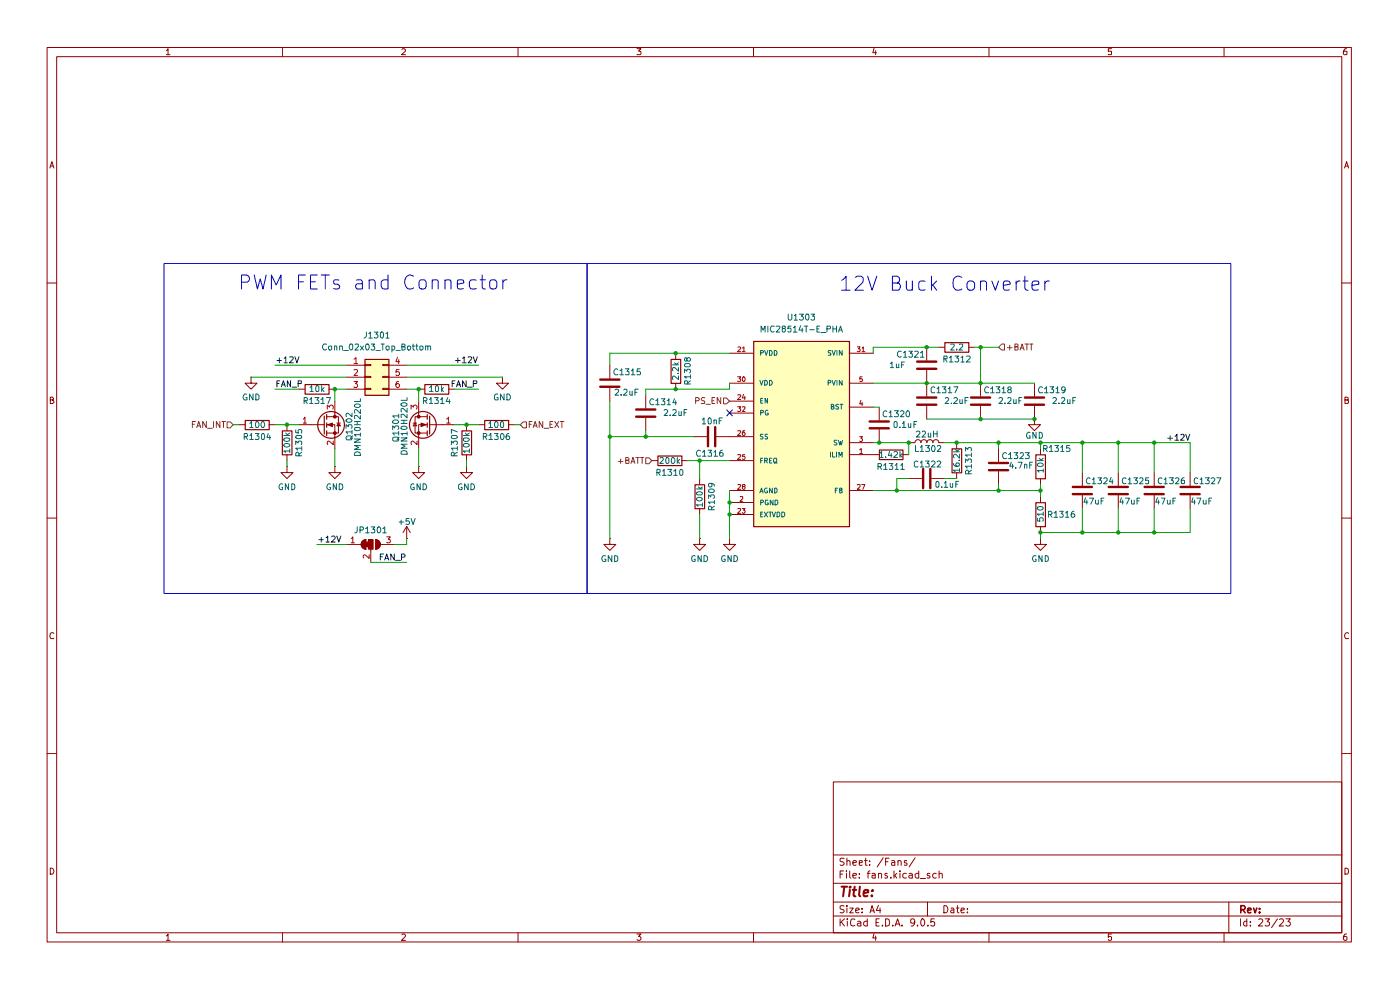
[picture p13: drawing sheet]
<svg xmlns="http://www.w3.org/2000/svg" width="297mm" height="210mm" viewBox="0 0 297 210" stroke-linecap="round" stroke-linejoin="round" font-family="sans-serif">
<g fill="none" stroke="#910000" stroke-width=".21">
<path d="M10 10.1h276.7v189.7h-276.7zM12 12h272.6v185.9h-272.6zM35.3 10.8l.3-.5v1.3M35.3 11.6h.8M59.9 10.1v1.9M85.3 10.5l.1-.2h.4l.2 .5-.8 .8h.8M109.9 10.1v1.9M135.1 10.3h.9l-.5 .5 .4 .1 .1 .5-.2 .2-.7-.1M159.9 10.1v1.9M185.4 10.2l-.2 1h.7M185.8 10.8v.8M209.8 10.1v1.9"/>
<path d="M235.8 10.3h-.7v.6h.7v.6h-.7M259.7 10.1v1.9M285.7 10.3l-.5 .1-.1 .3-.1 .7 .2 .2 .5-.1v-.6l-.5-.1-.2 .3M10.6 35.6l.4-1.3 .4 1.3M10.7 35.2h.6M285.2 35.6l.5-1.3 .4 1.3M285.4 35.2h.6M10 60h2M284.6 60h2.1M10.7 84.8h.5l.1-.3-.2-.3h-.4v1.4h.5l.2-.3v-.2l-.3-.3M285.3 84.8h.6l.1-.4-.7-.2v1.4h.5l.2-.1 .1-.4-.4-.3M10 109.9h2"/>
<path d="M284.6 109.9h2.1M11.4 134.4l-.2-.2-.5 .2-.1 .4 .2 .7 .6-.1M286.1 134.4a.58 .58 0 0 0-.8 .1 .58 .58 0 0 0 .1 .8l.1 .2 .6-.1M10 159.9h2M284.6 159.9h2.1M176.8 165.9h107.8v32h-107.8zM10.7 184.1a.71 .71 0 0 1 .7 .5 .71 .71 0 0 1-.2 .8h-.5zM35.3 198.5l.3-.4v1.4M35.3 199.5h.8M59.9 197.9v1.9M85.3 198.3l.1-.2h.4l.2 .4-.8 1h.8M109.9 197.9v1.9"/>
<path d="M135.1 198.1h.9l-.5 .5h.2l.3 .3v.3l-.3 .3h-.4l-.2-.2M159.9 197.9v1.9M176.8 194.3h107.8M176.8 191.3h107.8M176.8 187.4h107.8M176.8 181.4h107.8M178.2 194.9v1.5M178.2 185.4h.5M178.5 195.6l.7 .8M179 184.7h-.8v1.6M179.1 192.2a.64 .64 0 0 0-.9 .1v.4l.7 .3 .2 .4a.6 .6 0 0 1-.9 .1M179.1 182.1a.64 .64 0 0 0-.9 .1v.4l.7 .3 .2 .4a.6 .6 0 0 1-.9 .2"/>
<path d="M179.2 194.9l-1 .8M179.6 184.7v.2M179.6 185.3v1M179.7 192.1v.2M179.7 182.7v-.1a.36 .36 0 0 1 .6 .2v.8M179.7 182v1.6M179.7 192.6v1M179.7 194.9v.2M179.7 195.4v1M180.3 192.6h.7l-.7 1h.7M180.3 184.7v1.3l.2 .3M180.9 185.8l.8-.2-.1-.3h-.4l-.3 .1 .1 .8h.6"/>
<path d="M180.9 183l.8-.1-.1-.3-.4-.1-.3 .3 .1 .7h.6M181.4 195.1a.59 .59 0 0 0-.8-.1 .59 .59 0 0 0-.2 .7l.1 .6 .4 .1 .5-.1M181.5 193.1l.8-.1-.1-.3-.4-.1-.3 .3v.6l.3 .1 .4-.1M181.9 195.5h.6l.1 .9M182.3 186.1v.2M182.3 185.3v.1M182.3 183l.7-.1-.2-.4-.5 .1v.9h.6M182.6 195.7l-.5 .1-.2 .3 .2 .3 .5-.1M182.9 193.5v.1M182.9 192.7v.2M183.4 182.5h.6M183.6 182v1.5l.4 .1"/>
<path d="M184 195.5h-.6l-.2 .7a.52 .52 0 0 0 .8 .1M184 194.9v1.5M184 185.3h.6M184.5 183.4v.2M184.5 182.6v.2M184.6 193.6l.4-1.5 .5 1.5M184.6 184.7l-.5 .3v1.3M184.7 193.2h.7M185 185.3h.5l.2 .1v.9M185.4 198l-.2 1h.7M185.7 185.6l-.7 .2v.4h.7M185.8 198.5v1"/>
<path d="M185.8 195.7h.6M186.4 192l-.5 1.1h1M186.4 185.4l.2-.1 .4 .1v.9M186.4 185.3v1M186.5 194.9h-.7v1.5h.7M186.7 192.6v1M187.2 196.3v.1M187.4 181.9l-1.3 2M187.9 194.9h.3a.89 .89 0 0 1 .3 1.4l-.6 .1zM187.9 182.8h.5M188.2 185.3h-.3l-.2 .1 .2 .4 .4 .1-.1 .3h-.5M188.6 182h-.7v1.6"/>
<path d="M189 186.1v.2M189.1 182.6h.6l.1 1M189.4 196.3v.1M189.7 184.7v1.6M189.8 182.9l-.7 .1v.5h.7M189.8 185.7l.4 .6M189.9 196.4l.5-1.5 .5 1.5M190 196h.8M190.2 185.3l-.5 .5M190.5 182.7l.1-.1a.36 .36 0 0 1 .6 .2v.8M190.5 182.5v1.1M190.9 184.7v.2"/>
<path d="M190.9 185.3v1M191.3 196.3v.1M192.3 185.3a.52 .52 0 0 0-.8 .2l.2 .7h.6M192.4 182.6h-.5v.4h.4l.1 .3-.1 .3-.4-.1M192.9 185.3h.4l.2 .1v.9M193.5 185.6l-.5 .1-.2 .2 .2 .4 .5-.1M194.1 195.6l-.4 .2-.5-.1 .1-.7 .4-.1 .3 .2a.92 .92 0 0 1-.7 1.3M194.1 181.9l-1.2 2M194.6 196.3v.1M194.9 185.3a.52 .52 0 0 0-.8 .2l.2 .7h.6M194.9 184.7v1.6M195.2 186.4h1.1"/>
<path d="M195.5 195l.2-.1a.82 .82 0 0 1 .5 .8 .82 .82 0 0 1-.5 .7 1.1 1.1 0 0 1-.2-1.4zM196.8 191.3v3M196.8 196.3v.1M197.3 185.3h-.5l-.1 .1 .1 .4h.5v.4h-.6M198.2 194.9h-.7l-.1 .8 .3-.2 .5 .1v.7l-.5 .1-.3-.1M198.6 185.3a.52 .52 0 0 0-.7 .2l.1 .7h.6M199.2 185.4l.3-.1 .4 .1v.9M199.2 184.7v1.6M200.2 192.1a.77 .77 0 0 1 .9 .8 .77 .77 0 0 1-.9 .7zM201.8 192.7h.5l.1 .9M202.4 193h-.6l-.1 .3 .1 .3 .6-.1M202.9 192.6h.6"/>
<path d="M203.1 192.1v1.4l.4 .1M203.9 193.1l.7-.1v-.3l-.6-.1-.1 .3v.6l.1 .1 .6-.1M205.2 193.5v.1M205.2 192.7v.2M209.8 197.9v1.9M235.8 198.1h-.7v.7l.2-.2 .5 .2-.1 .6-.4 .1-.2-.2M259.7 197.9v1.9M260.7 191.3v6.6M263.1 194.9v1.5M264.5 195.5l-.4-.1-.3 .3v.5l.3 .2 .4-.1M264.5 194.9v1.5M265.3 196.3v.1"/>
<path d="M265.3 195.5v.2M267 195.1l.2-.2h.3l.4 .4-.9 1.1h.9M268.4 194.9h.9l-.5 .6 .5 .2v.5l-.3 .2h-.4l-.2-.1M271 194.9l-1.3 1.9M271.4 195.1l.6-.2 .3 .4-.9 1.1h.9M272.8 194.9h.9l-.5 .6h.3l.2 .2v.5l-.2 .2-.7-.1M285.3 184.1l.7 .2 .1 .6-.3 .5h-.5zM285.7 198.1l-.5 .1-.1 .3-.1 .7 .2 .3 .5-.2v-.6l-.5-.1-.2 .3"/>
</g>
<path d="M263.2 193l.8-.1 .2-.3-.1-.3-.3-.2h-.6v1.5M263.7 193l.5 .6M264.7 193.1l.7-.1-.1-.3-.4-.1-.2 .3 .1 .6h.5M265.9 192.6l.4 1 .3-1M267.2 193.5v.1M267.2 192.7v.2" fill="none" stroke="#910000" stroke-width=".34"/>
<path d="M178.5 188.1h1.2M179.1 188.1l-.2 2M180.3 188.8l-.2 1.3M180.4 188.1l-.2 .1h.3l-.1-.1-.1 .2M180.9 188.8h.8M181.3 188.1l-.2 1.7v.2l.4 .1M182.4 188.1l-.2 1.7 .3 .3M183.3 189.4l.9-.1v-.5a.67 .67 0 0 0-.9 .2v1h.7M185 189.9v.2M185.1 188.8l.1 .1h-.2l.1-.1-.1 .2" fill="none" stroke="#910000" stroke-width=".42"/>
<g fill="#ffb">
<path d="M77.4 76.2h5.1v7.6h-5.1z"/>
<path d="M159.9 72.4h20.3v39.3h-20.3z"/>
</g>
<g fill="none" stroke="#910000" stroke-width=".21">
<path d="M73.6 77.5h3.8M77.4 77.3h1.3v.3h-1.3zM77.4 79.8h1.3v.3h-1.3zM81.2 77.3h1.3v.3h-1.3zM81.2 79.8h1.3v.3h-1.3zM82.5 77.5h3.8M71 99v1.2h1.3l-1.3 1.3-1.2-1.3h1.2M71 99h.1M73.6 80h3.8M73.6 82.5h3.8M77.4 82.4h1.3v.2h-1.3zM81.2 82.4h1.3v.2h-1.3z"/>
<path d="M82.5 80h3.8M82.5 82.5h3.8"/>
</g>
<path d="M77.4 76.2h5.1v7.7h-5.1z" fill="none" stroke="#910000" stroke-width=".25"/>
<path d="M75.1 76.2l.4-.3v1.2M75.1 78.5l.6-.1 .2 .2-.1 .3-.7 .8h.8M75.1 77.1h.8M84.3 75.8l-.3 .9h.8M84.6 76.3v.8M84.7 78.4h-.6l-.1 .6 .2-.2h.3l.3 .3v.3l-.3 .3h-.3l-.2-.2M75.1 80.9h.8l-.5 .5 .5 .2v.4l-.3 .2h-.3l-.2-.2M84.6 80.9l-.4 .1a.92 .92 0 0 0 0 1.2h.3l.3-.2v-.4l-.3-.2h-.3l-.2 .2" fill="none" stroke="#b90000" stroke-width=".21"/>
<path d="M58.8 76.5h.9M59.3 75.9v1.1M60.3 76l.3-.3v1.3M60.3 77h.7M61.5 75.8l.6-.1 .1 .3-.8 1h.8M62.6 75.7l.4 1.3 .4-1.3" fill="none" stroke="#0f0f0f" stroke-width=".21"/>
<path d="M48.2 89.5h.7l.5 .6-.5 .7h-.7z" fill="#fff"/>
<path d="M40.8 90h.4M41.5 89.4h-.7v1.3M41.7 90.7l.5-1.3 .4 1.3M41.9 90.3h.6M43.8 89.4v1.3l-.8-1.3v1.3M44 90.8h1M45.3 89.4v1.3M46.7 89.4v1.3l-.8-1.3v1.3M47.1 89.4h.7M47.4 89.4v1.3M48.2 89.5h.7l.5 .6-.5 .7h-.7z" fill="none" stroke="#765500" stroke-width=".21"/>
<path d="M102.8 89.2h5.1v1.9h-5.1z" fill="none" stroke="#910000" stroke-width=".25"/>
<path d="M101.5 90.1h1.3M107.9 90.1h1.2" fill="none" stroke="#910000" stroke-width=".21"/>
<g fill="none" stroke="#0f0f0f" stroke-width=".21">
<path d="M96.6 76.5h1M97.1 75.9v1.1M98.1 76l.4-.3v1.3M98.1 77h.8M99.3 75.8l.6-.1 .2 .2-.1 .3-.7 .8h.8M100.4 75.7l.4 1.3 .5-1.3M95.9 81.4h.5M96.5 80.8h-.6v1.2M96.9 82l.4-1.2 .4 1.2M96.9 81.6h.7M98.9 80.8v1.2l-.8-1.2v1.2M99.1 82.1h1.1"/>
<path d="M100.4 81.4h.6l.2-.5-.2-.1h-.6v1.2"/>
</g>
<path d="M111 89.5h.7v1.3h-.7l-.6-.7z" fill="#fff"/>
<g fill="none" stroke="#765500" stroke-width=".21">
<path d="M111 89.5h.7v1.3h-.7l-.6-.7zM112.3 90h.4M112.9 89.4h-.6v1.3M113.1 90.7l.4-1.3 .5 1.3M113.3 90.3h.6M115.1 89.4v1.3l-.7-1.3v1.3M115.4 90.8h1M116.7 90h.4M117.3 89.4h-.6v1.3h.6M117.7 89.4l.8 1.3M118.5 89.4l-.8 1.3M118.9 89.4h.7"/>
<path d="M119.2 89.4v1.3"/>
</g>
<path d="M88.8 82.5h1.3M95.2 82.5h1.2M106.6 80v1.3h-1.3l1.3 1.2 1.3-1.2h-1.3M106.6 80h.1M76.1 115.5h.5M77.6 114.5v2" fill="none" stroke="#910000" stroke-width=".21"/>
<path d="M90.1 81.6h5.1v2h-5.1z" fill="none" stroke="#910000" stroke-width=".25"/>
<path d="M77.6 115h.5v1h-.5z" fill="#910000"/>
<path d="M77.6 114.5a1.02 1.02 0 0 0-1 1 1.02 1.02 0 0 0 1 1M77.6 115h.5v1h-.5z" fill="none" stroke="#910000" stroke-width=".21"/>
<path d="M76.9 114.8l.7-.3v2a1.02 1.02 0 0 1-.9-.6 1.02 1.02 0 0 1 .2-1.1z" fill="#910000"/>
<path d="M77.6 114.5a1.02 1.02 0 0 0-1 1 1.02 1.02 0 0 0 1 1" fill="none" stroke="#910000" stroke-width=".21"/>
<path d="M78.1 114.5h1.1v2h-1.1z" fill="#910000"/>
<path d="M78.1 114.5h1.1v2h-1.1zM78.7 116.5v.3M79.7 114.5a1.02 1.02 0 0 1 1 1 1.02 1.02 0 0 1-1 1" fill="none" stroke="#910000" stroke-width=".21"/>
<path d="M79.7 114.5a1.02 1.02 0 0 1 1 1 1.02 1.02 0 0 1-1 1z" fill="#910000"/>
<g fill="none" stroke="#910000" stroke-width=".21">
<path d="M50.7 90.1h1.3M53.3 80v1.3h1.2l-1.2 1.2-1.3-1.2h1.3M53.3 80h.1M57.1 90.1h1.2M90.6 88.4h-2.5v3.5h2.5M91.1 90.1h2.8M99 99v1.2h-1.3l1.3 1.3 1.2-1.3h-1.2M99 99h.1M99 90.1v1.3M99 96.4v1.3M73.6 115.5h2.5M78.7 116.8v2.5"/>
<path d="M79.7 114.5a1.02 1.02 0 0 1 1 1 1.02 1.02 0 0 1-1 1zM80.7 115.5h3"/>
</g>
<path d="M74.5 114.2l.3-.3v1.2M74.5 115.1h.7M78.3 117.7v.7l-.9-.7-.4 .2 .1 .5M82 113.9h.8l-.4 .5 .3 .1v.6h-.7" fill="none" stroke="#b90000" stroke-width=".21"/>
<path d="M80.7 118.1h.4M81.4 117.5h-.7v1.3M81.6 118.8l.4-1.3 .5 1.3M81.8 118.4h.6M83.7 117.5v1.3l-.8-1.3v1.3M83.9 118.9h1M85.2 118.2l.7-.1v-.3l-.2-.3h-.5v1.3" fill="none" stroke="#0f0f0f" stroke-width=".21"/>
<path d="M52 89.2h5.1v1.9h-5.1zM90.6 87.9v1M90.6 89.7v.9M90.6 91.4v1M91.1 88.3v3.8M98 91.4h2v5.1h-2z" fill="none" stroke="#910000" stroke-width=".25"/>
<path d="M89.3 89.7l1 .4-1 .4z" fill="#910000"/>
<path d="M88.8 87.6v.8M89.3 89.7l1 .4-1 .4z" fill="none" stroke="#910000" stroke-width=".21"/>
<circle cx="89.7" cy="90.1" r="2.84" fill="none" stroke="#910000" stroke-width=".25"/>
<path d="M88.6 88.2h.4v.4h-.4z" fill="#910000"/>
<path d="M88.6 88.2h.4v.4h-.4z" fill="none" stroke="#910000" stroke-width=".21"/>
<path d="M88.6 91.6h.4v.5h-.4z" fill="#910000"/>
<path d="M66 90.1h2.7M69.3 88.4h2.5v3.5h-2.5M87.6 89.7h.8M88.1 89.7l.3 .6h-.8zM88.6 91.6h.4v.5h-.4zM88.8 85.1v2.5M90.6 90.1h-1.8v5.1M93.9 90.1h2.5" fill="none" stroke="#910000" stroke-width=".21"/>
<path d="M87.2 86.8v-.9l.5 .5 .2-.5h.3l.3 .3-.2 .6M88.5 93.6v.7l-1-.7-.3 .2 .1 .5M94.7 88.9l.5-.4v1.2M94.7 89.7h.8" fill="none" stroke="#b90000" stroke-width=".21"/>
<path d="M68.8 88.3v3.8M69.3 87.9v1M69.3 89.7v.9M69.3 91.4v1" fill="none" stroke="#910000" stroke-width=".25"/>
<path d="M69.5 90.1l1-.4v.8z" fill="#910000"/>
<path d="M69.5 90.1l1-.4v.8zM71 87.6v.8" fill="none" stroke="#910000" stroke-width=".21"/>
<circle cx="70.2" cy="90.1" r="2.84" fill="none" stroke="#910000" stroke-width=".25"/>
<path d="M70.8 88.2h.4v.4h-.4z" fill="#910000"/>
<path d="M70.8 88.2h.4v.4h-.4z" fill="none" stroke="#910000" stroke-width=".21"/>
<path d="M70.8 91.6h.4v.5h-.4z" fill="#910000"/>
<g fill="none" stroke="#910000" stroke-width=".21">
<path d="M199.1 73.7h1.3M205.5 73.7h1.3M60.9 99v1.2h1.2l-1.2 1.3-1.3-1.3h1.3M60.9 99h.1M60.9 90.1v1.3M60.9 96.4v1.3M63.4 90.1h2.6M63.4 82.5h1.3M69.3 90.1h1.7v5.1M69.8 82.5h1.2M70.8 91.6h.4v.5h-.4zM71 85.1v2.5"/>
<path d="M71.5 89.7h.7M71.8 89.7l.4 .6h-.7zM88.8 99v1.2h-1.3l1.3 1.3 1.3-1.3h-1.3M88.8 99h.1M208 81.3v2.8M208 86.1v2.8M211.8 95.2v2.8M211.8 100v2.8M219.5 88.9v1.2h1.2l-1.2 1.3-1.3-1.3h1.3M219.5 88.9h.1M219.5 81.3v2.8M219.5 86.1v2.8"/>
<path d="M220.7 95.2v1.2M86.3 114.2h.1M86.3 111.7l-.8 1.2M86.3 111.7l.7 1.2M86.3 111.7v2.5M220.7 114.2v1.3h1.3l-1.3 1.3-1.2-1.3h1.2M220.7 114.2h.1M220.7 101.5v1.3M220.7 105.3v1.3M220.7 111.7v1.2"/>
</g>
<path d="M64.3 88.9l.4-.4v1.2M64.3 89.7h.7M69.4 86.8v-.9l.5 .5 .1-.4h.6v.8M70.7 93.6v.7l-.9-.7-.4 .2 .1 .5" fill="none" stroke="#b90000" stroke-width=".21"/>
<g fill="none" stroke="#0f0f0f" stroke-width=".21">
<path d="M58.8 81.4h.4M59.4 80.8h-.6v1.2M59.7 82l.4-1.2 .4 1.2M59.8 81.6h.6M61.6 80.8v1.2l-.6-1.2v1.2M62 82.1h.9M63.2 81.4h.6l.1-.5-.7-.1v1.2M67.6 114.5h1M68.2 114v1M69.2 114l.3-.3v1.3M69.2 115h.6M70.4 113.9l.1-.2h.4l.2 .3-.1 .3-.7 .7h.8"/>
<path d="M71.5 113.7l.4 1.3 .4-1.3"/>
</g>
<path d="M200.4 72.7h5.1v2h-5.1zM59.9 91.4h2v5.1h-2zM64.7 81.6h5.1v2h-5.1zM219.8 96.5h2v5.1h-2zM219.8 106.6h2v5.1h-2z" fill="none" stroke="#910000" stroke-width=".25"/>
<path d="M206 84.3h4.1M206 85.9h4.1M209.8 98.2h4.1M209.8 99.7h4.1M217.4 84.3h4.1M217.4 85.9h4.1" fill="none" stroke="#910000" stroke-width=".51"/>
<path d="M211.8 73.7l.7-.7h.6v1.3h-.6z" fill="#fff"/>
<path d="M212.5 73h.6v1.3h-.6l-.7-.6zM213.7 73.7h1M214.2 73.2v1.1M215.3 73.6h.4l.3-.4-.2-.2h-.5v1.3l.7-.2v-.4l-.3-.1M216.4 74.3l.4-1.3 .5 1.3M216.5 73.8h.6M217.4 73h.8M217.8 73v1.3M218.4 73h.7M218.8 73v1.3" fill="none" stroke="#765500" stroke-width=".21"/>
<g fill="none" stroke="#910000" stroke-width=".51">
<path d="M127.3 80.5h4.1M127.3 82h4.1M135 86.9h4M135 88.4h4M150.2 90.6v4.1M151.7 90.6v4.1M227.6 103.3h4M227.6 104.8h4M235.2 103.3h4.1M235.2 104.8h4.1M242.8 103.3h4.1M242.8 104.8h4.1"/>
<path d="M250.4 103.3h4.1M250.4 104.8h4.1"/>
</g>
<g fill="none" stroke="#910000" stroke-width=".21">
<path d="M129.4 77.5v2.8M143.3 74.9v1.3M154.8 74.9h5.1M180.2 74.9h5.1M129.4 82.3v2.8M137 83.8v2.8M137 88.6v2.8M143.3 81.3v1.2M147.2 92.6h2.7M152 92.6h7.9M154.8 81.3h5.1M154.8 85.1h5.1"/>
<path d="M154.8 87.6h5.1M154.8 97.7h5.1M180.2 81.3h5.1M180.2 86.4h5.1M180.2 93.9h5.1M180.2 96.4h5.1M129.4 114.2v1.3h1.2l-1.2 1.3-1.3-1.3h1.3M129.4 114.2h.1M154.8 114.2v1.3h1.2l-1.2 1.3-1.3-1.3h1.3M154.8 114.2h.1M154.8 104.1h5.1M154.8 106.6h5.1"/>
<path d="M154.8 109.1h5.1M180.2 104.1h5.1M229.6 100.2v2.8M229.6 105.1v2.8M237.2 100.2v2.8M237.2 105.1v2.8M244.9 100.2v2.8M244.9 105.1v2.8M252.5 100.2v2.8M252.5 105.1v2.8"/>
</g>
<path d="M142.4 76.2h2v5.1h-2zM159.9 72.4h20.3v39.3h-20.3z" fill="none" stroke="#910000" stroke-width=".25"/>
<g fill="none" stroke="#b90000" stroke-width=".21">
<path d="M156.5 79.9h.6l-.3 .4h.3v.5l-.2 .1h-.4M156.5 73.7l.4-.1 .2 .2-.6 .8h.6M157.5 73.8l.3-.2v1M157.5 74.6h.6M181.9 73.6h.6l-.4 .4 .4 .1v.4h-.6M182.9 73.8l.2-.2v1M182.9 79.9h-.4l-.1 .5 .5-.1 .1 .5-.2 .1h-.4M182.9 74.6h.6M156.5 86.3h.6l-.3 .3 .3 .1v.4l-.2 .2-.4-.1M156.5 83.8l.6-.1v.3l-.6 .8h.6M156.5 91.4h.6v.2l-.6 .8h.6M156.5 96.5l.6-.1v.3l-.6 .8h.6"/>
<path d="M157.5 86.4l.5-.1 .1 .1-.6 .9h.6M157.6 80l.1-.1a.55 .55 0 0 1 .4 .5 .55 .55 0 0 1-.4 .5l-.2-.4zM157.7 83.7l-.2 .7h.7M158 91.4h-.4a.83 .83 0 0 0 0 1l.5-.2v-.3l-.2-.2h-.3l-.1 .2M158 96.4h-.4l-.1 .5h.5v.5h-.5M158 84.1v.7M182.4 92.6h.6l-.4 .4h.3l.1 .5-.2 .1h-.4M182.4 95.4l.3-.2v1M182.4 96.2h.6M182.6 84.9l-.2 .8h.6M182.9 85.3v.7M156.5 102.9l.6-.1v.2l-.6 .8h.6"/>
<path d="M156.5 107.9h.6v.2l-.6 .8h.6M157.1 105.4l.4-.1 .1 .4-.6 .6h.6M157.5 107.9h.6l-.4 .3 .4 .2-.1 .4-.4 .1-.1-.2M157.6 103.2l-.1-.2 .1-.2h.4l.1 .2-.6 .4 .1 .4h.3l.2-.3-.2-.3M181.9 102.9h.6v.3l-.6 .6h.6M182.8 102.8h.7l-.5 1"/>
</g>
<g fill="none" stroke="#006665" stroke-width=".21">
<path d="M161.4 74.8h.4l.2-.3-.6-.2v1.1M162.2 74.3l.4 1.1 .3-1.1M163.2 74.3a.59 .59 0 0 1 .6 .4 .59 .59 0 0 1-.1 .7h-.5zM164.3 74.3a.59 .59 0 0 1 .5 .4 .59 .59 0 0 1-.1 .7h-.4zM176.3 74.4l-.4-.1-.2 .2v.2l.4 .1 .2 .3-.1 .3h-.5M176.5 74.3l.4 1.1 .3-1.1M177.5 74.3v1.1M178.6 74.3v1.1l-.5-1.1v1.1M161.2 80.7l.3 1 .4-1M161.4 87.5h.4l.2-.3-.6-.2v1.1M161.4 85h.3M161.4 97.7h.3"/>
<path d="M161.8 84.5h-.4v1h.4M161.8 97.2h-.4v1M161.9 92.1h-.5l-.1 .2 .2 .3 .4 .2v.2l-.2 .1-.4-.1M162.2 80.7a.52 .52 0 0 1 .6 .5 .52 .52 0 0 1-.6 .5zM162.2 97.7h.5v-.5h-.5v1M162.5 97.7l.3 .5M162.8 84.5v1l-.5-1v1M162.8 92.1l-.5 .1v.3l.5 .2v.3h-.5M162.9 87.1a.46 .46 0 0 0-.6 .5 .46 .46 0 0 0 .7 .4v-.4h-.3M163.2 80.7a.52 .52 0 0 1 .6 .5 .52 .52 0 0 1-.6 .5zM163.2 97.7h.4M163.7 97.2h-.5v1h.5"/>
<path d="M164.3 97.2h.4l.1 .2v.6l-.5 .2a.66 .66 0 0 1 0-1zM164.3 98l.5 .3M175.7 81.2h.5l.1-.3-.2-.2h-.4v1M176.2 95.9v1M176.4 86.3l.5-.1v-.3l-.5-.1v1h.4l.2-.4-.3-.1M176.5 80.7l.4 1 .3-1M176.6 95.9v1h.5M177.5 95.9v1M177.5 93.4l-.5 .1a.58 .58 0 0 0 .5 .6l-.2 .3-.3-.1M177.5 80.7v1M177.9 85.9h-.5a.44 .44 0 0 0 .5 .5v.3h-.6M177.9 93.4l.2 1 .2-.8 .2 .8 .2-1"/>
<path d="M178 96.9v-1l.3 .7 .3-.7v1M178.2 85.8h.6M178.5 85.8v1M178.6 80.7v1l-.5-1v1M161.2 104.6l.3-1.1 .4 1.1M161.3 104.2h.5M161.4 106.6l.5-.1 .1-.2-.2-.2h-.4v1M161.4 109.1h.3M161.8 108.6h-.4v1h.4M162.1 108.6l.7 1M162.7 103.5h-.3l-.3 .5 .4 .6 .3-.1v-.4h-.2M162.8 108.6l-.7 1"/>
<path d="M162.9 106.1h-.4a.54 .54 0 0 0-.2 .7 .54 .54 0 0 0 .7 .2v-.3h-.3M163.1 108.6h.6M163.4 108.6v1M163.8 103.5v1.1l-.6-1.1v1.1M163.8 108.6l.4 1 .3-1M164 106.1v1l-.6-1v1M164.3 103.5h.4l.1 .3v.5l-.3 .3h-.2zM164.4 106.1h.4l.2 .2v.5l-.3 .3h-.3zM164.8 108.6h.5l.1 .3v.5l-.3 .2h-.3zM165.9 108.6h.4l.2 .3v.5l-.4 .2h-.2zM177.2 104h.3M177.7 103.5h-.5v1.1"/>
<path d="M178.1 104h.5v-.5h-.5v1.1l.5-.1v-.4l-.1-.1"/>
</g>
<path d="M137 97.1h.7l.6 .6-.6 .7h-.7z" fill="#fff"/>
<path d="M131.1 97.9h1.1M131.7 97.4v.9M132.8 97.6h.5l.1-.3-.2-.3h-.4v1.3h.5l.1-.5-.2-.2M133.9 98.3l.4-1.3 .4 1.3M133.9 98h.6M134.9 97h.7M135.3 97v1.3M135.9 97h.7M136.2 97v1.3M137 97.1h.7l.6 .6-.6 .7h-.7z" fill="none" stroke="#765500" stroke-width=".21"/>
<path d="M139.6 96.7h5.1v2.1h-5.1zM147.4 102.8h2.1v5.1h-2.1z" fill="none" stroke="#910000" stroke-width=".25"/>
<path d="M138.3 97.7h1.2M144.6 97.7h1.3M148.4 114.2v1.3h1.3l-1.3 1.3-1.2-1.3h1.2M148.4 114.2h.1M148.4 101.5v1.3M148.4 107.9v1.2" fill="none" stroke="#910000" stroke-width=".21"/>
<path d="M247.7 93h1.1M248.2 92.5v.9M249.3 92.5l.4-.4v1.3M249.3 93.4h.7M250.5 92.3l.5-.2 .2 .4-.8 .9h.8M251.5 92.1l.5 1.3 .4-1.3" fill="none" stroke="#0f0f0f" stroke-width=".21"/>
<path d="M153.5 84.4h.6l.7 .7-.7 .6h-.6z" fill="#fff"/>
<path d="M147.6 85h.6l.1-.4-.2-.3h-.5v1.3M149.5 84.4l-.5-.1-.2 .3 .2 .4 .4 .1v.5h-.6M149.8 85.8h.9M151 85h.5M151.6 84.3h-.6v1.3h.6M152.9 84.3v1.3l-.8-1.3v1.3M153.5 84.4h.6l.7 .7-.7 .6h-.6z" fill="none" stroke="#765500" stroke-width=".21"/>
<path d="M194.6 76.7h4M194.6 78.2h4M184.5 89.4h4.1M184.5 90.8h4.1M194.6 84.3h4M194.6 85.9h4M195.8 99.5v4M197.4 99.5v4" fill="none" stroke="#910000" stroke-width=".51"/>
<g fill="none" stroke="#910000" stroke-width=".21">
<path d="M196.6 73.7v2.8M196.6 78.5v5.6M185.3 96.4h1.2M186.5 86.4v2.8M186.5 91.1v2.8M191.5 96.4h1.3M192.8 93.9h1.3M194.1 93.9a.64 .64 0 0 1 .6-.6 .64 .64 0 0 1 .7 .6 .64 .64 0 0 1 .6-.6 .64 .64 0 0 1 .6 .6 .64 .64 0 0 1 .7-.6 .64 .64 0 0 1 .6 .6 .64 .64 0 0 1 .6-.6 .64 .64 0 0 1 .7 .6M196.6 86.1v2.8M199.1 93.9h1.3M202.9 93.9v1.3M192.8 101.5h2.8"/>
<path d="M197.6 101.5h2.8M202.9 100.2v1.3"/>
</g>
<path d="M186.6 95.5h5v2h-5zM202 95.2h2v5.1h-2z" fill="none" stroke="#910000" stroke-width=".25"/>
<g fill="none" stroke="#090" stroke-width=".21">
<path d="M58.3 77.5h15.3M86.3 77.5h15.2M154.8 74.9h-25.4v2.6M199.1 73.7h-13.8v1.2M206.8 73.7h5M208 73.7v7.6M49.4 90.1h1.3M53.3 80h20.3M58.3 90.1h5.1M58.3 82.5h5.1M60.9 97.7v1.3M71 95.2v3.8"/>
<path d="M73.6 82.5h-2.6v2.6M86.3 82.5h2.5v2.6M86.3 80h20.3M88.8 95.2v3.8M96.4 90.1h5.1M96.4 82.5h5.1M99 97.7v1.3M109.1 90.1h1.3M129.4 92.6h17.8M129.4 85.1v29.1M137 91.4v1.2M145.9 97.7h8.9"/>
<path d="M148.4 97.7v3.8M154.8 81.3v1.2h-17.8v1.3M185.3 81.3h34.2M185.3 93.9h7.5v2.5M185.3 86.4h1.2M196.6 88.9h22.9M200.4 93.9h52.1v6.3M211.8 93.9v1.3M220.7 93.9v1.3M229.6 93.9v6.3M237.2 93.9v6.3M244.9 93.9v6.3"/>
<path d="M67.2 115.5h6.4M78.7 119.3h7.6M86.3 114.2v1.3h-2.6M148.4 109.1v5.1M154.8 104.1v10.1M185.3 104.1h35.4M192.8 101.5h-2.6v2.6M200.4 101.5h2.5M211.8 102.8v1.3M220.7 102.8v2.5M229.6 107.9v5M237.2 107.9v5"/>
<path d="M244.9 107.9v5M252.5 107.9v5h-31.8v1.3"/>
</g>
<g fill="none" stroke="#0000ca" stroke-width=".21">
<path d="M34.8 55.9h89.7v70h-89.7zM51.2 59.9h1.1a.77 .77 0 0 0 .7-.8 .77 .77 0 0 0-.7-.8h-1.1v3M53.9 58.3l.7 3 .6-2.1 .6 2.1 .7-3M63.3 59.8h1M64.8 58.3h-1.5v3M65.9 59.8h1M67.3 58.3h-1.4v3h1.4M68.2 58.3h1.6M69 58.3v3M71.9 59.4h-1l-.1 .4 .1 .4 1 .3 .2 .2-.2 .5h-1.1M75.6 59.4h1.1l.2 .4v1.5M78.3 59.6a.76 .76 0 0 1 1.3 .2v1.5"/>
<path d="M78.3 59.4v1.9M82.3 59.4a1.04 1.04 0 0 0-1.4 .5v.8l.1 .3a1.07 1.07 0 0 0 1.3 .2M82.3 58.3v3M87.7 58.6a1.23 1.23 0 0 0-1.4 0 1.23 1.23 0 0 0-.4 1.4 1.16 1.16 0 0 0 .4 1.1 1.16 1.16 0 0 0 1.2 .1l.2-.2M89 59.6a.87 .87 0 0 1 1.4 .3v.8l-.2 .5a.83 .83 0 0 1-1.3-.5zM91.7 59.6a.99 .99 0 0 1 1.2-.2l.1 1.9M91.7 59.4v1.9M94.4 59.6a.99 .99 0 0 1 1.2-.2l.1 1.9M94.4 59.4v1.9M101 59.4a1.04 1.04 0 0 0-1.4 .5v.8a.99 .99 0 0 0 1.4 .5M101.9 59.4h1.1M102.3 58.3v2.6l.1 .3 .6 .1"/>
<path d="M104 59.6a.87 .87 0 0 1 1.4 .3v.8l-.2 .5a.83 .83 0 0 1-1.3-.5zM106.7 59.4v1.9M107.5 59.4a.74 .74 0 0 0-.8 .5M124.5 55.9h136.6v70h-136.6zM178.6 59.4l.9-.8v3M181.4 58.8l.5-.2h.7a.78 .78 0 0 1 .4 1.3l-1.6 1.7h1.7M184.1 58.6l.9 3 1-3M192.3 59.6v1.5a.79 .79 0 0 0 1.2 .4v-.2M193.5 59.6v2M196.3 59.7a1.07 1.07 0 0 0-1.3 .2 1.57 1.57 0 0 0 .2 1.6h1.1M197.6 58.6v3M198.7 59.6l-1.1 1.1"/>
<path d="M204 58.8a1.22 1.22 0 0 0-1.4 0 1.22 1.22 0 0 0-.4 1.5 1.1 1.1 0 0 0 .5 1.2 1.1 1.1 0 0 0 1.3-.2M205.4 59.7a.97 .97 0 0 1 1.4 .4v.9a.87 .87 0 0 1-1.4 .5l-.3-.5v-.9zM208 59.9a.76 .76 0 0 1 1.3 .1v1.6M208 59.6v2M210.4 59.6l.8 2 .6-2M215.6 59.6v2M216.4 59.6a.64 .64 0 0 0-.8 .5M217 59.6h1.1M217.4 58.6v2.5l.2 .4 .5 .1M221.7 59.6v2M222.6 59.6a.77 .77 0 0 0-.9 .5M57.6 61.3v-3l1 2.2 1-2.2v3"/>
<path d="M76.9 60l-.3 .2-1 .1-.2 .3 .2 .6h1.3M97 60.3l1.4-.3-.1-.6h-1.2l-.1 .4 .1 1.4h1.2M178.6 61.6h1.7M189.3 60h1a.76 .76 0 0 0 .5-.7 .76 .76 0 0 0-.5-.7h-1v3l1.5-.1 .2-.5a.76 .76 0 0 0-.7-1M197.9 60.5l.8 1.1M212.9 60.5l1.4-.2-.2-.6-.8-.1-.3 .1-.1 .3v1.1l.1 .4h1.1M218.9 60.5l1.5-.2-.1-.6a.98 .98 0 0 0-1.4 .3v1.1a.98 .98 0 0 0 1.4 .4"/>
</g>
<path d="M154.2 87l1.2 1.2M155.4 87l-1.2 1.2" fill="none" stroke="#00008a" stroke-width=".21"/>
<g fill="#090">
<circle cx="88.8" cy="82.5" r=".47"/>
<circle cx="154.8" cy="109.1" r=".47"/>
<circle cx="192.8" cy="93.9" r=".47"/>
<circle cx="190.2" cy="104.1" r=".47"/>
<circle cx="186.5" cy="93.9" r=".47"/>
<circle cx="154.8" cy="106.6" r=".47"/>
<circle cx="129.4" cy="92.6" r=".47"/>
<circle cx="148.4" cy="97.7" r=".47"/>
<circle cx="137" cy="92.6" r=".47"/>
<circle cx="99" cy="90.1" r=".47"/>
<circle cx="60.9" cy="90.1" r=".47"/>
<circle cx="71" cy="82.5" r=".47"/>
<circle cx="208" cy="88.9" r=".47"/>
<circle cx="220.7" cy="93.9" r=".47"/>
<circle cx="202.9" cy="93.9" r=".47"/>
<circle cx="211.8" cy="93.9" r=".47"/>
<circle cx="219.5" cy="88.9" r=".47"/>
<circle cx="208" cy="73.7" r=".47"/>
<circle cx="220.7" cy="112.9" r=".47"/>
<circle cx="229.6" cy="112.9" r=".47"/>
<circle cx="220.7" cy="104.1" r=".47"/>
<circle cx="211.8" cy="104.1" r=".47"/>
<circle cx="244.9" cy="112.9" r=".47"/>
<circle cx="237.2" cy="93.9" r=".47"/>
<circle cx="229.6" cy="93.9" r=".47"/>
<circle cx="237.2" cy="112.9" r=".47"/>
<circle cx="244.9" cy="93.9" r=".47"/>
<circle cx="196.6" cy="73.7" r=".47"/>
<circle cx="196.6" cy="81.3" r=".47"/>
<circle cx="208" cy="81.3" r=".47"/>
<circle cx="143.3" cy="74.9" r=".47"/>
<circle cx="143.3" cy="82.5" r=".47"/>
</g>
<g fill="none" stroke="#006665" stroke-width=".21">
<path d="M69.3 73.1l-.6-.1a.66 .66 0 0 0-.3 .8 .66 .66 0 0 0 .8 .4l.1-.1M69.7 73.6l.1-.2h.5l.1 .7-.5 .2-.2-.3zM71 73.5l.4-.1 .1 .9M71 73.4v.9M72.1 73.5l.5-.1v.9M72.1 73.4v.9M72.9 74.3h1M74.2 73.2l.1-.2h.4a.82 .82 0 0 1-.3 1.3 .85 .85 0 0 1-.2-1.1zM75.4 73.1l.5-.1 .1 .5-.7 .8h.7M76.5 73.4l.6 .9M77.1 73.4l-.6 .9M77.7 73h.4a.82 .82 0 0 1-.2 1.3 .89 .89 0 0 1-.2-1.3z"/>
<path d="M77.7 70.4v.9l-.5 .4M78.2 70.8l.4-.4v1.3M78.2 71.7h.8M78.7 73h.8l-.4 .4 .4 .3-.1 .5-.5 .1-.2-.2M79.4 70.4h.8l-.4 .5 .4 .2v.4l-.3 .2h-.3l-.2-.2M79.8 74.3h.9M80.7 70.6l.2-.2h.3a.82 .82 0 0 1-.3 1.3l-.2-.2zM80.9 73h.6M81.2 73v1.3M81.9 73.6l.1-.2h.5v.7l-.4 .2-.2-.3zM81.9 70.8l.3-.4v1.3M81.9 71.7h.6"/>
<path d="M83.1 74.2l.4 .1 .2-.3v-.4l-.1-.2h-.5v1.3M84 74.3h.9M85.3 73.6h.4l.2-.4-.1-.2h-.5v1.3l.6-.2v-.4l-.2-.1M86.5 73.4h.5l.1 .2v.4l-.2 .3-.5-.3zM87.5 73.4h.5M87.6 73v1l.4 .3M88.2 73.4h.4M88.4 73v1l.2 .3M89.1 73.5l.5-.1 .1 .2v.4l-.2 .3-.4-.2zM90.3 73.5l.5-.1v.9M90.3 73.4v.9M90.8 73.6v-.2h.5l.1 .9"/>
<path d="M131.1 78.4a.57 .57 0 0 0-.8 .1 .57 .57 0 0 0 0 .7l.2 .3 .6-.1M131.5 78.7l.4-.5v1.3M131.5 79.5h.7M132.7 78.2h.7l-.4 .5 .4 .2v.5h-.7M133.9 78.7l.4-.5v1.3M133.9 79.5h.8M135.8 78.2h-.6l-.1 .7 .2-.2h.3l.3 .3v.3l-.2 .2-.6-.1M142.7 77.4h1.2M143.1 77l.5 .4M143.8 79.2h.1M143.9 79.8v.7l-.9-.7-.3 .2v.5M143.9 78v.7l-.7-.7h-.5v.7"/>
<path d="M143.9 77l-.5 .3M145.2 79.1v-.8l.5 .4v-.3h.7l.1 .5-.2 .2M145.3 77.2l.9-.1 .3 .5-.3 .2h-.7l-.3-.2zM145.7 76.1l.3-.2h.2l.3 .2-.1 .4-.4 .1-.3-.2v-.4l-.2-.1h-.2v.6l.2 .1 .2-.2M146.5 79.9h-1.3l.3 .2v.2M146.5 79.5v.8M161.5 70.4v-1.2l.4 .8 .4-.8v1.2M162.9 69.2v1.2M164.3 69.3l-.6-.1a.66 .66 0 0 0-.3 .8 .66 .66 0 0 0 .8 .4l.1-.1M164.7 69.3l.6-.1 .1 .1v.4l-.7 .7h.7M166.1 69.7l-.2-.1v-.3l.6-.1v.4l-.6 .2v.5l.2 .1h.3l.2-.2-.1-.4-.1-.1M167.2 66.6v1l.3 .3h.2l.3-.3v-1"/>
<path d="M167.8 69.2h-.6l-.1 .6 .2-.2h.3l.2 .2v.5l-.2 .1h-.3l-.2-.1M168.3 69.5l.4-.3v1.2M168.3 70.4h.8M168.5 67l.3-.4v1.3M168.5 67.9h.7M169.6 66.6h.8l-.4 .5 .4 .2v.3l-.2 .3-.6-.2M169.8 69.1l-.3 .9h.8M170.2 69.6v.8M170.6 69.2h.8M171 66.7l.4-.1a.82 .82 0 0 1-.2 1.3 .81 .81 0 0 1-.2-1.2zM171 69.2v1.2M171.8 69.9h.9"/>
<path d="M172 66.6h.8l-.4 .5 .4 .1v.5l-.2 .2h-.4l-.2-.2M173.3 69.8h.4M173.9 69.2h-.6v1.2h.6M174.2 70.5h1M175.4 69.8h.6l.2-.5-.2-.1h-.6v1.2M176.7 69.8h.8M176.7 69.2v1.2M177.5 69.2v1.2M177.9 70.4l.4-1.2 .4 1.2M178 70h.6M188.9 77.1l.3-.3v1.2M188.9 78h.7"/>
<path d="M190.2 77.2v.8l.5-.1M190.7 77.2v.8M191.2 74.6l-.5-.1-.3 .3v.6l.4 .4 .4-.2M191.3 77.4h.4M191.7 74.8l.3-.3v1.3M191.7 75.8h.7M191.9 76.8h-.6v1.2M192.8 74.5h.7l-.4 .4 .4 .2v.5l-.1 .2h-.4l-.2-.2M194.1 74.6l.5-.1 .2 .3-.8 1h.8M195.2 74.8l.5-.3v1.3M195.2 75.8h.8M200.2 76.1h.6l.1-.5-.7-.1v1.3"/>
<path d="M200.5 76.1l.4 .7M201.4 75.9l.4-.4v1.3M201.4 76.8h.8M201.7 73.1l.6-.1 .1 .2v.3l-.7 .8h.7M202.6 75.5h.8l-.5 .4 .5 .3-.1 .5-.5 .1-.2-.2M202.9 74.1v.2M203.5 73.1l.6-.1 .1 .5-.7 .8h.7M203.9 75.9l.3-.4v1.3M203.9 76.8h.7M205.1 75.6l.6-.1 .1 .4-.8 .9h.8M51.8 92.6l.7-.1v-.4l-.2-.2h-.5v1.3M52.1 92.6l.4 .6"/>
<path d="M52.3 83.7a.66 .66 0 0 0-.7 .3 .66 .66 0 0 0 .2 .8h.6v-.5h-.2M53 89.8l.3-.4v1.3M53 92.4l.3-.5v1.3M53 90.7h.7M53 93.2h.8M53.7 83.6v1.2l-.8-1.2v1.2M54.2 91.9h.7l-.4 .6h.4v.6h-.7M54.3 83.6h.2l.4 .3v.7l-.2 .2h-.4zM54.3 89.6l.2-.2a.75 .75 0 0 1 .2 1.3l-.4-.1zM55.5 89.5l.2-.1a.76 .76 0 0 1 .3 1.3l-.5-.1a.94 .94 0 0 1 0-1.1zM55.7 91.9a.82 .82 0 0 1 .3 1.3h-.4l-.1-.2v-.8zM56.9 91.9l-.3 .9h.8"/>
<path d="M57.2 92.4v.8M60.2 92.4h1.3M60.3 94.2a.61 .61 0 0 1 .7-.2 .61 .61 0 0 1 .4 .7 .61 .61 0 0 1-.7 .2 .61 .61 0 0 1-.4-.7zM60.3 93h1.1a.56 .56 0 0 1-.2 .6 .56 .56 0 0 1-.7 0l-.3-.3zM60.6 91.9l.5 .5M61.5 95.7h-1.3l.3 .3M61.5 95.2v.8M61.5 91.9l-.5 .3M62.7 94.3v-.7l.5 .4v-.4h.7v.7M62.7 91.2v.6l.6 .1-.1-.6 .3-.2 .4 .1v.7M62.8 92.5l1-.1 .2 .4a.9 .9 0 0 1-1.3 0zM63.4 96.7v-.5l-.2-.3-.4 .1-.1 .7h1.3"/>
<path d="M64 95.1h-1.3l.4 .4M64 95.9l-.6 .5M64 94.7v.8M64.5 85h.6l.1-.5-.7-.2v1.3M64.8 85l.4 .6M65.7 84.8l.3-.5v1.3M65.7 85.6h.7M65.8 82.2l.3-.4v1.3M65.8 83.1h.7M66.8 84.3h.8l-.4 .5 .4 .3v.3l-.1 .2-.7-.1M67.2 81.8l.4 .2v.9l-.1 .2h-.4l-.1-.5 .1-.6zM68.1 84.8l.4-.5v1.3"/>
<path d="M68.1 85.6h.7M68.2 81.8v1.3M68.3 82.6l.4 .5M68.7 82.2l-.5 .5M69.3 84.3h.8l-.5 1.3M73.4 90.8v-.7l.5 .4 .1-.4h.5l.2 .2v.4l-.2 .1M73.5 92.6l.8-.1a.47 .47 0 0 1 .4 .3 .47 .47 0 0 1-.2 .5h-.9l-.2-.3zM73.5 89l.2-.1a.56 .56 0 0 1 .6-.1 .56 .56 0 0 1 .3 .6l-.4 .2-.7-.1zM74.7 91.6h-1.3l.3 .4M74.7 87.6v.8l-1-.8-.3 .3 .1 .5M74.7 91.3v.7M74.8 92.5l-.5 .5"/>
<path d="M75.2 93.1h1.3l-1.3 .7h1.3M75.2 90.1h1.3M75.2 89.4h1.3M75.3 90.8l.9-.1 .3 .2a.75 .75 0 0 1-1.3 .2zM75.3 85.9a.61 .61 0 0 1 .7-.3 .61 .61 0 0 1 .4 .7 .75 .75 0 0 1-1.2-.3zM75.4 95.9h.9l.2 .7h-1.3zM75.8 89.4v.7M76.5 94.5h-1.3l.9 .4-.9 .4h1.3M76.5 92.2h-1.3l.3 .3M76.5 88.1v.8l-.8-.8h-.4v.7M76.5 86.9v.8l-1-.8-.3 .2 .1 .5M76.5 84.6v.6h-1.3"/>
<path d="M76.5 91.9v.6M83.3 92.9l.9-.2a.47 .47 0 0 1 .4 .3 .47 .47 0 0 1-.2 .6h-.9l-.2-.2zM83.3 91.1v-.8l.4 .5 .2-.5h.5l.2 .3v.3l-.2 .2M83.3 89.3a.75 .75 0 0 1 1.3 .2 .75 .75 0 0 1-1.3 0zM84.6 91.9h-1.3l.4 .4M84.6 88.2h-1.3l.4 .4M84.6 87.9v.7M84.6 91.5v.8M84.7 92.7l-.5 .6M85.1 95.8l.5-.2 .6 .1 .2 .7h-1.3zM85.1 92.9h1.3l-1.3 .7h1.3M85.1 90.6l.2-.2h.8l.3 .3a.75 .75 0 0 1-1.3 .1z"/>
<path d="M85.1 85.6a.76 .76 0 0 1 1.3 .3 .75 .75 0 0 1-1.3 0zM85.1 89.8h1.3M85.1 89.2h1.3M85.7 89.2v.6M86.4 94.2h-1.3l.8 .5-.8 .4h1.3M86.4 91.9h-1.3l.3 .4M86.4 87.9v.7l-.8-.7-.5 .1 .1 .6M86.4 86.6v.9l-1-.9-.3 .2 .1 .6M86.4 84.3v.6h-1.3M86.4 91.6v.7M89.8 85h.6l.2-.4-.3-.3h-.5v1.3M90.2 85l.4 .6"/>
<path d="M91.1 82.2l.4-.4v1.3M91.1 84.8l.3-.5v1.3M91.1 83.1h.8M91.1 85.6h.7M92.2 84.3h.8l-.5 .5 .5 .2v.5h-.8M92.6 81.8a.82 .82 0 0 1 .3 1.3h-.4l-.1-.2v-.9zM93.5 84.8l.3-.5v1.3M93.5 85.6h.7M93.6 81.8v1.3M93.7 82.6l.4 .5M94.1 82.2l-.5 .5M95 84.3l-.3 .9h.8"/>
<path d="M95.3 84.8v.8M95.8 94.3v-.7l.4 .4 .2-.4h.5l.1 .5-.1 .2M95.8 92.5l.1-.1h.9l.2 .2a.75 .75 0 0 1-1.2 .2zM96.4 96.7v-.6l-.5-.2-.1 .2v.6h1.2M97 95.1h-1.2l.3 .4M97 91.6l-1.2-.5v.8M97 95.9l-.6 .5M97 94.7v.8M98.3 94.2a.82 .82 0 0 1 1.3 .3 .75 .75 0 0 1-1.3 0zM98.3 93a.82 .82 0 0 1 1.3 .3 .67 .67 0 0 1-.8 .4 .67 .67 0 0 1-.5-.7zM98.3 92.4h1.3M98.7 91.9l.4 .5"/>
<path d="M99.6 95.7h-1.3l.3 .3M99.6 95.2v.8M99.6 91.9l-.5 .3M102.5 92.6l.7-.1 .1-.3-.3-.3h-.5v1.3M102.9 92.6l.4 .6M103.7 89.8l.4-.4v1.3M103.7 92.4l.4-.5v1.3M103.7 90.7h.8M103.7 93.2h.8M104.9 91.9h.8l-.5 .6h.5v.6h-.8M105.1 89.5l.1-.1a.76 .76 0 0 1 .3 1.3l-.4-.1a.94 .94 0 0 1 0-1.1zM105.6 83.7h-.5l-.2 .2v.7l.2 .2h.6v-.5h-.3"/>
<path d="M106.3 92.1l.2-.2a.75 .75 0 0 1 .2 1.3l-.4-.1zM106.4 89.4a.82 .82 0 0 1 .3 1.3h-.4l-.1-.3v-.7zM106.9 83.6v1.2l-.7-1.2v1.2M107.5 83.6a.71 .71 0 0 1 .8 .4 .71 .71 0 0 1-.3 .8h-.5zM107.9 91.9a.76 .76 0 0 0-.4 1.3l.5-.1a.42 .42 0 0 0 0-.5 .42 .42 0 0 0-.6-.1v.2M130.5 82.7l.5-.2 .2 .3-.1 .3-.6 .7h.7M131.7 83.7v.1M132.3 82.7l.2-.2h.3l.2 .2v.4l-.8 .7h.8M133.6 83l.1 .8 .4-.1M134.1 83v.8M134.7 83.2h.4M135.4 82.5h-.7v1.3"/>
<path d="M138.7 84.8a.57 .57 0 0 0-.8 0 .57 .57 0 0 0 0 .8l.2 .3 .6-.1M139.1 85l.4-.4v1.3M139.1 85.9h.8M140 97.2l.5-.2 .2 .5-.7 .8h.7M140.3 84.6h.8l-.5 .5 .5 .2-.1 .6-.7-.1M140.5 99.9l.4-.3v1.2M140.9 87l.2-.1h.3l.2 .2v.4l-.7 .6h.7M141.5 97l.4 .3v.7l-.2 .3h-.3l-.2-.4 .1-.7zM141.6 85l.3-.4v1.3M141.6 85.9h.6M141.6 99.6h.9l-.4 .5 .3 .1v.6h-.8M142.2 88.1h.1"/>
<path d="M142.5 97.2l.2-.2a.75 .75 0 0 1 .2 1.3l-.4-.1zM142.7 87l.2-.1 .4 .1 .1 .5-.7 .6h.7M142.9 99.9l.4-.3v1.2M143.1 84.6l-.4 .8h.8M143.3 85v.9M143.7 97v1.3M143.8 97.9l.4 .4M144 87.3v.8h.5M144.2 99.8l.2-.2 .5 .2-.1 1h-.5zM144.2 97.5l-.5 .5M144.5 87.3v.8M145.1 87.5h.4"/>
<path d="M145.7 86.9h-.6v1.2M145.9 81.4v-.5l-.2-.1h-.4l-.1 .6h1.3M146.5 80.8l-.6 .4M148.6 95.7a.58 .58 0 0 0-.8 .1 .58 .58 0 0 0 .1 .8l.1 .2 .6-.1M149 89.1l.4-.5v1.3M149 95.9l.4-.4v1.3M149 89.9h.7M149 96.8h.8M150.2 95.5h.8l-.5 .5 .5 .1v.6h-.8M150.5 88.6l.4 .3v.8l-.2 .2h-.3l-.2-.4 .1-.7zM151.5 89.2l.1-.1 .4 .1v.7M151.5 95.9l.3-.4v1.3"/>
<path d="M151.5 89.1v.8M151.5 96.8h.7M152.6 89.2h.4M153.2 88.6h-.6v1.3M153.2 95.5a.76 .76 0 0 0-.4 1.3l.5-.1a.42 .42 0 0 0 0-.6 .42 .42 0 0 0-.6 0v.2M186.3 99l.6-.1 .1-.3-.2-.3h-.5v1.3M186.6 96.2l.4-.4v1.2M186.6 97h.8M186.6 99l.4 .6M187.5 98.7l.4-.4v1.3M187.5 99.6h.7M187.9 96.9v.1"/>
<path d="M188.1 87.3l-.3-.2-.4 .4v.6l.2 .3 .5-.1M188.6 87.5l.4-.4v1.3M188.6 98.3h.8l-.4 .5 .4 .3-.1 .5-.7-.1M188.6 88.4h.7M188.7 95.8l-.2 .8h.7M189.1 96.2v.8M189.7 89.7l.2-.3 .4 .3v.7l-.1 .3h-.4l-.1-.3zM189.7 95.9l.1-.1h.4l.2 .4-.8 .8h.8M189.7 87.1h.9l-.4 .5 .4 .3v.3l-.2 .2-.7-.1M189.9 98.7l.3-.4v1.3M189.9 99.6h.7M190.9 90.6v.1"/>
<path d="M190.9 95.8v1.2M191 87.3l.2-.2h.3l.3 .3-.1 .3-.7 .7h.8M191 96.6l.4 .4M191.1 98.7l.3-.4v1.3M191.1 99.6h.8M191.4 89.8l.4-.4v1.3M191.4 90.7h.8M191.4 96.2l-.5 .5M192.5 87.1a.76 .76 0 0 1 .3 1.3h-.4a.8 .8 0 0 1 .1-1.3zM192.7 89.8l.1 .9 .4-.1M193.2 89.8v.9M193.9 90h.4"/>
<path d="M194.2 94.5v1.3h.7M194.4 91.6l.5-.2 .3 .3-.1 .3-.7 .7h.8M194.5 89.4h-.6v1.3M194.7 98l-.3-.2-.4 .3v.7l.1 .3 .6-.1M195.2 94.9l.4-.4v1.3M195.2 98.2l.4-.4v1.3M195.2 95.8h.7M195.2 99.1h.7M195.7 91.6l.4-.2 .2 .5-.7 .8h.7M196.3 94.5h.9l-.4 .5 .4 .2-.1 .5h-.8M196.3 97.8h.8l-.4 .5 .4 .1v.6h-.8M196.9 91.9v.8l.5-.1"/>
<path d="M197.4 91.9v.8M197.6 98l.2-.2h.3l.3 .4-.9 .9h.9M197.8 94.6l.2-.1a.76 .76 0 0 1 .2 1.3l-.4-.1a.94 .94 0 0 1 0-1.1zM198 91.4v1.3M198 92h.8M198.3 82.2l-.3-.2-.5 .4v.7l.2 .2 .6-.1M198.8 82.5l.3-.5v1.3M198.8 98l.5-.2 .3 .2-.1 .4-.7 .7h.8M198.8 91.4v1.3M198.8 83.3h.7M198.9 94.7l.4-.2 .3 .4-.8 .9h.8M199.9 82h.8l-.5 .5 .5 .2v.5h-.8"/>
<path d="M200.6 84.5l.4-.2 .3 .5-.8 .8h.8M201.2 82.5l.3-.5v1.3M201.2 83.3h.7M201.8 85.5v.1M202.3 98.3v.3l.3 .3h.9v-.7h-.6l-.1 .4 .1 .3h.1M202.3 95.8h1.2M202.4 84.5l.1-.2h.4l.2 .5-.8 .8h.8M202.4 82h.8l-.6 1.3M202.7 95.3l.5 .5M203.5 97.6h.1M203.5 99.7h-1.2l.3 .5M203.5 96.4v.8l-.6-.8h-.3l-.3 .2v.3l.1 .2"/>
<path d="M203.5 99.4v.8M203.5 95.3l-.5 .4M203.6 84.8l.1 .8 .4-.1M204.1 84.8v.8M204.7 85h.4M204.8 98.1v-.7l.5 .4 .1-.4h.6v.7M204.8 95.7v-.8l.5 .4 .3-.4 .4 .1v.7M205.4 84.3h-.7v1.3M206.1 98.9h-1.3l.3 .4M206.1 96.5h-1.3l.3 .4M206.1 99.7l-.6 .5M206.1 96.1v.8"/>
<path d="M206.1 98.6v.7M209.7 82.2a.57 .57 0 0 0-.8 .1 .57 .57 0 0 0 .1 .8l.1 .2 .6-.1M210.1 82.5l.5-.5v1.3M210.1 83.3h.8M211.3 82h.8l-.4 .5 .4 .2v.5h-.8M211.9 84.5l.5-.2 .3 .3-.1 .3-.7 .7h.8M212.6 82.5l.3-.5v1.3M212.6 83.3h.8M213.2 85.5v.1M213.5 96.2a.58 .58 0 0 0-.8 .1 .58 .58 0 0 0 .2 .8v.2l.6-.1M213.8 84.5l.2-.2 .4 .1 .1 .5-.8 .7h.8M214 96.4l.4-.4v1.3"/>
<path d="M214 97.3h.7M214 82.6l-.2-.3 .2-.3h.3l.2 .4-.2 .2-.4 .1-.1 .4 .2 .2h.4l.1-.2v-.4l-.2-.1M214.5 98l-.3 .9h.9M214.8 98.5v.8M215.1 84.8v.8l.5-.1M215.1 96h.8l-.4 .5 .4 .3-.1 .5-.7-.1M215.5 99.2v.1M215.6 84.8v.8M216 98h.8l-.5 1.3M216.2 85h.4M216.4 96.2l.2-.2h.3l.2 .2v.4l-.8 .7h.8M216.7 84.3h-.5v1.3"/>
<path d="M217.3 98.6l.2-.1 .3 .1v.7M217.3 98.5v.8M217.5 96h.9l-.5 .5 .4 .1v.6h-.8M218.4 98.6h.5M218.5 91.8a.66 .66 0 0 0-.7 .4 .66 .66 0 0 0 .2 .8h.5v-.5h-.1M219 98h-.6v1.3M219.8 91.7v1.3l-.7-1.3v1.3M220 97.7h1.3M220.1 98.4a.61 .61 0 0 1 .8-.2 .61 .61 0 0 1 .3 .6 .61 .61 0 0 1-.7 .2 .61 .61 0 0 1-.4-.6zM220.5 91.7h.2a.65 .65 0 0 1 .5 .7 .65 .65 0 0 1-.7 .6zM220.5 97.2l.5 .5M221.1 82.2a.57 .57 0 0 0-.7 .1 .57 .57 0 0 0 0 .8l.2 .2 .5-.1"/>
<path d="M221.3 99.8h-1.3l.4 .4M221.3 99.5v.7M221.3 97.2l-.5 .4M221.4 95.2l.7-.1 .1-.4-.3-.2h-.5v1.3M221.6 82.5l.4-.5v1.3M221.6 83.3h.7M221.7 95.2l.5 .6M222.6 94.9l.4-.4v1.3M222.6 95.8h.8M222.8 82h.7l-.4 .5 .4 .3-.1 .5-.6-.1M223.4 84.5l.1-.2h.4l.2 .3-.1 .3-.6 .7h.7M223.8 94.5h.7l-.4 .5 .4 .2v.6l-.7-.1"/>
<path d="M224 82.5l.4-.5v1.3M224 83.3h.7M224.6 85.5v.1M225 94.9l.4-.4v1.3M225 95.8h.7M225.2 84.5l.4-.2 .3 .5-.8 .8h.8M226 82.6l-.3 .3-.4-.1v-.7l.4-.1 .3 .3-.1 .8-.2 .2h-.4M226.5 84.8v.8l.5-.1M226.9 94.5h-.6l-.1 .6h.7v.6h-.7M227 84.8v.8M227.6 85h.4M228.2 84.3h-.6v1.3"/>
<path d="M59.9 102.7a.58 .58 0 0 0-.7 .6 .58 .58 0 0 0 .7 .5v-.4h-.1M61.2 102.6v1.3l-.7-1.3v1.3M61.9 102.6a.64 .64 0 0 1 .7 .7 .64 .64 0 0 1-.7 .6zM70.1 102.7a.58 .58 0 0 0-.8 .6 .58 .58 0 0 0 .8 .5v-.4h-.2M71.4 102.6v1.3l-.7-1.3v1.3M72 102.6a.65 .65 0 0 1 .7 .7 .65 .65 0 0 1-.7 .6zM75.8 111.8v.9l-.2 .2-.3 .1M76.4 112.4h.5l.2-.2-.1-.4h-.6v1.2M77.6 112.1l.4-.3v1.2M77.6 113h.7M78.7 111.8h.8l-.4 .5 .4 .1v.5h-.8M80.1 111.8a.56 .56 0 0 1 .7 .3 .56 .56 0 0 1-.1 .7l-.3 .2-.3-.1z"/>
<path d="M81.2 112.1l.4-.3v1.2M81.2 113h.8M84.7 110.7h.9M85.1 110.3v1M86.8 110h-.6l-.1 .6h.7v.6h-.7M87.2 110l.4 1.3 .5-1.3M87.8 102.7l-.1-.1a.64 .64 0 0 0-.6 .6 .64 .64 0 0 0 .5 .7l.3-.1v-.4h-.3M89.2 102.6v1.3l-.7-1.3v1.3M89.7 102.6a.65 .65 0 0 1 .8 .7 .65 .65 0 0 1-.8 .6zM98 102.7l-.3-.1-.4 .4 .1 .7 .3 .2 .3-.1v-.4h-.2M99.3 102.6v1.3l-.7-1.3v1.3M99.9 102.6a.65 .65 0 0 1 .8 .7 .65 .65 0 0 1-.8 .6z"/>
<path d="M128.4 117.9h-.1a.64 .64 0 0 0-.6 .6 .64 .64 0 0 0 .6 .6l.2-.1v-.4h-.2M129.8 117.9v1.2l-.8-1.2v1.2M130.4 117.9h.2l.5 .3v.6l-.5 .3h-.2zM139.4 100.2h.6v-.5l-.6-.1v1.2M139.6 100.2l.4 .6M140.5 100.8h.8M142.9 100.8h.8M147.5 117.9h-.2a.61 .61 0 0 0-.6 .6 .61 .61 0 0 0 .8 .5v-.4h-.3M147.7 103.7h1.3M147.8 105.7a.71 .71 0 0 1 1.2 .2 .69 .69 0 0 1-.6 .4 .69 .69 0 0 1-.7-.5zM147.8 104.4h1l.2 .3-.2 .3h-.8l-.3-.3zM148.2 103.3l.5 .4"/>
<path d="M148.8 117.9v1.2l-.7-1.2v1.2M149 107.1h-1.3l.4 .3M149 106.7v.7M149 103.3l-.5 .3M149.4 117.9a.65 .65 0 0 1 .7 .6 .65 .65 0 0 1-.7 .6zM150.3 105.7v-.7l.5 .4 .1-.4h.5l.2 .2v.4l-.2 .1M150.4 103.9l.1-.1a.56 .56 0 0 1 .7-.1 .56 .56 0 0 1 .3 .6l-.5 .2-.6-.1zM150.8 102.5l.2 .1a.42 .42 0 0 1-.1 .6 .42 .42 0 0 1-.5 0l-.1-.4a.72 .72 0 0 1 .7-.3 .72 .72 0 0 1 .6 .6M151 108.1v-.5l-.3-.2h-.3l-.1 .7h1.3M151.6 106.5h-1.3l.3 .3M151.6 107.4l-.6 .4M151.6 106.2v.6"/>
<path d="M153.8 117.9h-.1a.61 .61 0 0 0-.6 .6 .61 .61 0 0 0 .7 .5v-.4h-.2M155.1 117.9v1.2l-.7-1.2v1.2M155.7 117.9a.65 .65 0 0 1 .8 .6 .65 .65 0 0 1-.8 .6zM198.5 102.4l.3-.3a.75 .75 0 0 1 .2 1.3l-.5-.3zM199.8 103.3v.1M200.3 102.4l.4-.3v1.3M200.3 103.4h.8M201.6 102.5v.7l.2 .2 .3-.1M202.1 102.5v.9M202.8 102.7h.3M203.4 102.1h-.6v1.3M205.5 100.5l-.1-.7-.3-.1-.3 .3v.5h1.3"/>
<path d="M219.8 117.9h-.2a.64 .64 0 0 0-.6 .6 .64 .64 0 0 0 .6 .6l.2-.1v-.4h-.2M220 109.9v.6l.6 .1v-.6l.2-.2 .4 .1v.7M220.1 107.5h1.1a.56 .56 0 0 1-.2 .7 .56 .56 0 0 1-.7-.1l-.3-.2zM221.1 117.9v1.2l-.7-1.2v1.2M221.3 109.1h-1.3l.4 .1v.2M221.3 108.6v.8M221.7 117.9a.64 .64 0 0 1 .7 .6 .64 .64 0 0 1-.7 .6zM222.4 109.1h.7l.1-.4-.3-.2h-.5v1.2M222.8 109.1l.4 .6M223.6 108.8l.4-.3v1.2M223.6 109.7h.8M224.8 108.5h.8l-.5 .5 .4 .1v.5h-.7"/>
<path d="M226.1 108.8l.3-.3v1.2M226.1 109.7h.6M227.8 108.5a.72 .72 0 0 0-.5 .5 .72 .72 0 0 0 .2 .7l.4-.1 .1-.4-.2-.2h-.3l-.3 .2M230.3 105.6l-.3 .9h.7M230.5 106.1v.8M231.1 105.7h.9l-.6 1.2M231.2 101.5v-.1a.58 .58 0 0 0-.7 .6 .58 .58 0 0 0 .7 .5M231.7 101.7h.2l.2-.4v1.3M231.7 102.6h.8M232.4 106.1v.7l.3 .1 .3-.1M232.9 101.3h.8l-.4 .6 .4 .2-.1 .4h-.7M233 106.1v.8"/>
<path d="M233.6 106.3h.4M234.2 105.7h-.6v1.2M234.2 101.5l.2-.2 .4 .1 .1 .5-.8 .7h.8M235.7 101.3l-.3 .9h.7M236 101.8v.8M237.9 105.6l-.3 .9h.7M238.2 106.1v.8M238.8 105.7h.8l-.6 1.2M238.8 101.5l-.2-.2a.61 .61 0 0 0-.5 .8 .61 .61 0 0 0 .7 .4M239.4 101.7l.3-.4v1.3M239.4 102.6h.7M240 106.1v.7l.2 .1 .4-.1"/>
<path d="M240.5 101.3h.8l-.4 .6 .4 .2-.1 .4h-.7M240.6 106.1v.8M241.2 106.3h.4M241.8 105.7h-.6v1.2M241.8 101.5l.4-.2 .3 .4-.8 .9h.8M243.7 101.3h-.6l-.1 .6h.7v.6h-.7M245.5 105.6l-.3 .9h.8M245.8 106.1v.8M246.4 105.7h.7l-.5 1.2M246.5 101.5l-.3-.2a.61 .61 0 0 0-.5 .8 .61 .61 0 0 0 .8 .4M247 101.7l.3-.4v1.3M247 102.6h.6"/>
<path d="M247.6 106.1v.7l.2 .1 .4-.1M248.1 101.3h.8l-.4 .6 .4 .2-.1 .4h-.7M248.2 106.1v.8M248.8 106.3h.5M249.3 101.5l.6-.2 .2 .3-.1 .3-.7 .7h.8M249.4 105.7h-.6v1.2M251.2 101.3h-.2l-.4 .4v.8h.7v-.6h-.4h-.3v.2M253.1 105.6l-.3 .9h.8M253.4 106.1v.8M253.9 105.7h.9l-.5 1.2M254.1 101.5l-.3-.2a.65 .65 0 0 0-.5 .7 .65 .65 0 0 0 .5 .6l.3-.1M254.6 101.7l.3-.4v1.3"/>
<path d="M254.6 102.6h.7M255.3 106.1v.7l.1 .1 .5-.1M255.7 101.3h.8l-.4 .6h.4v.6h-.8M255.9 106.1v.8M256.5 106.3h.4M257 101.5l.5-.2 .2 .3-.1 .3-.6 .7h.7M257 105.7h-.5v1.2M258.1 101.3h.9l-.6 1.3"/>
</g>
</svg>
